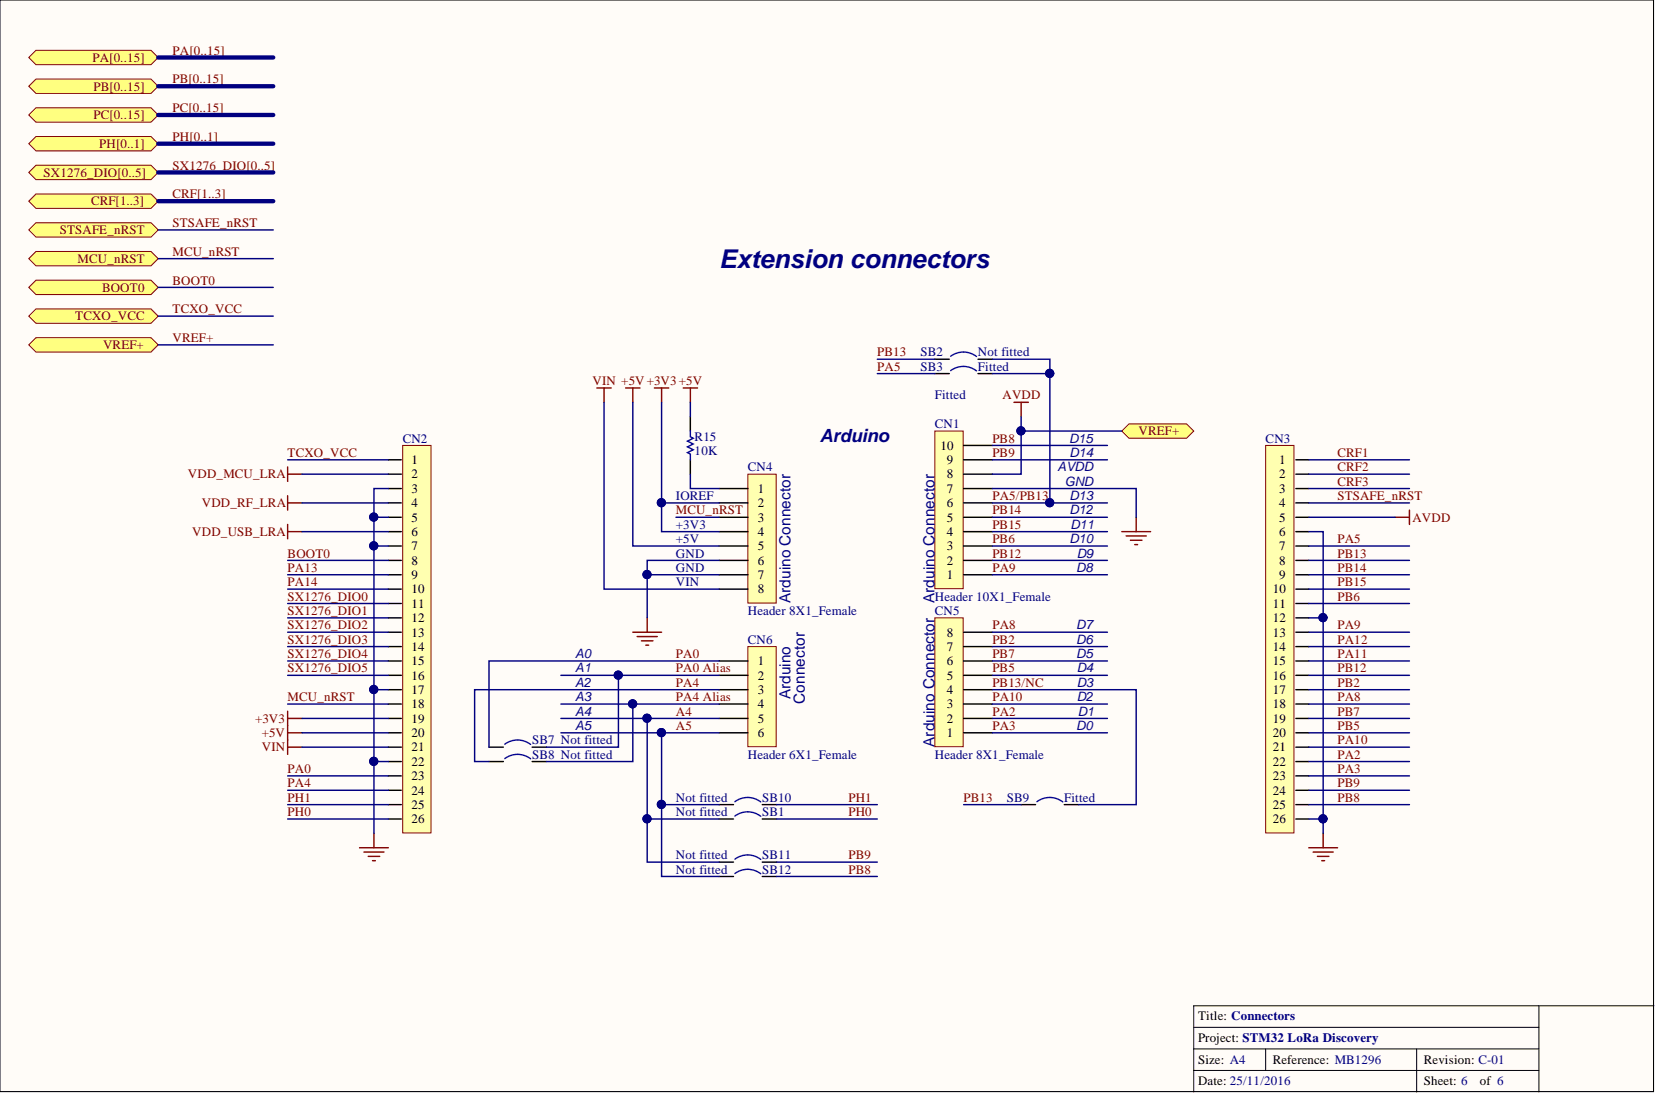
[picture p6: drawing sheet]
<svg xmlns="http://www.w3.org/2000/svg" width="292mm" height="193mm" viewBox="0 0 292 193" stroke-linecap="round" stroke-linejoin="round" font-family="sans-serif">
<defs><g id="words">
<text font-size="4.6" fill="#000080" x="126.8" y="47.2">Extension connectors</text>
<text font-size="3.2" fill="#000080" x="144.6" y="77.9">Arduino</text>
<g font-size="2.7" fill="#000080">
<text x="139.4" y="106.4" transform="rotate(-90 139.4 106.4)">Arduino Connector</text>
<text x="164.8" y="106.4" transform="rotate(-90 164.8 106.4)">Arduino Connector</text>
<text x="139.4" y="123.3" transform="rotate(-90 139.4 123.3)">Arduino</text>
<text x="142" y="124.1" transform="rotate(-90 142 124.1)">Connector</text>
<text x="164.8" y="131.7" transform="rotate(-90 164.8 131.7)">Arduino Connector</text>
</g>
<g font-size="2.3" fill="#800000">
<text x="16.3" y="10.9">PA[0..15]</text>
<text x="30.4" y="9.6">PA[0..15]</text>
<text x="16.5" y="16">PB[0..15]</text>
<text x="30.4" y="14.7">PB[0..15]</text>
<text x="16.5" y="21">PC[0..15]</text>
<text x="30.4" y="19.8">PC[0..15]</text>
<text x="17.5" y="26.1">PH[0..1]</text>
<text x="30.4" y="29.9">SX1276_DIO[0..5]</text>
<text x="30.4" y="24.8">PH[0..1]</text>
<text x="7.7" y="31.2">SX1276_DIO[0..5]</text>
<text x="30.4" y="35">CRF[1..3]</text>
<text x="10.6" y="41.3">STSAFE_nRST</text>
<text x="16.1" y="36.2">CRF[1..3]</text>
<text x="30.4" y="40">STSAFE_nRST</text>
<text x="13.7" y="46.4">MCU_nRST</text>
<text x="30.4" y="45.1">MCU_nRST</text>
<text x="18" y="51.5">BOOT0</text>
<text x="30.4" y="50.2">BOOT0</text>
<text x="13.3" y="56.5">TCXO_VCC</text>
<text x="30.4" y="55.3">TCXO_VCC</text>
<text x="18.2" y="61.6">VREF+</text>
<text x="30.4" y="60.3">VREF+</text>
<text x="154.7" y="65.4">PA5</text>
<text x="154.7" y="62.9">PB13</text>
<text x="104.5" y="67.9">VIN +5V+3V3+5V</text>
<text x="176.8" y="70.5">AVDD</text>
<text x="200.8" y="76.8">VREF+</text>
<text x="50.7" y="80.6">TCXO_VCC</text>
<text x="175" y="78.1">PB8</text>
<text x="175" y="80.6">PB9</text>
<text x="235.9" y="80.6">CRF1</text>
<text x="235.9" y="83.1">CRF2</text>
<text x="33.1" y="84.4">VDD_MCU_LRA</text>
<text x="35.6" y="89.5">VDD_RF_LRA</text>
<text x="175" y="88.2">PA5/PB13</text>
<text x="235.9" y="85.7">CRF3</text>
<text x="235.9" y="88.2">STSAFE_nRST</text>
<text x="33.9" y="94.5">VDD_USB_LRA</text>
<text x="119.2" y="90.7">MCU_nRST</text>
<text x="175" y="95.8">PB6</text>
<text x="175" y="93.3">PB15</text>
<text x="175" y="90.7">PB14</text>
<text x="235.9" y="95.8">PA5</text>
<text x="249.1" y="92">AVDD</text>
<text x="50.7" y="100.9">PA13</text>
<text x="50.7" y="98.3">BOOT0</text>
<text x="175" y="100.9">PA9</text>
<text x="175" y="98.3">PB12</text>
<text x="235.9" y="100.9">PB14</text>
<text x="235.9" y="98.3">PB13</text>
<text x="50.7" y="103.4">PA14</text>
<text x="50.7" y="105.9">SX1276_DIO0</text>
<text x="235.9" y="103.4">PB15</text>
<text x="235.9" y="105.9">PB6</text>
<text x="50.7" y="108.5">SX1276_DIO1</text>
<text x="50.7" y="111">SX1276_DIO2</text>
<text x="50.7" y="113.5">SX1276_DIO3</text>
<text x="175" y="111">PA8</text>
<text x="175" y="113.5">PB2</text>
<text x="235.9" y="113.5">PA12</text>
<text x="235.9" y="111">PA9</text>
<text x="50.7" y="116.1">SX1276_DIO4</text>
<text x="50.7" y="118.6">SX1276_DIO5</text>
<text x="119.2" y="116.1">PA0</text>
<text x="119.2" y="118.6">PA0 Alias</text>
<text x="175" y="118.6">PB5</text>
<text x="175" y="116.1">PB7</text>
<text x="235.9" y="116.1">PA11</text>
<text x="235.9" y="118.6">PB12</text>
<text x="50.7" y="123.7">MCU_nRST</text>
<text x="119.2" y="121.1">PA4</text>
<text x="119.2" y="123.7">PA4 Alias</text>
<text x="175" y="123.7">PA10</text>
<text x="175" y="121.1">PB13/NC</text>
<text x="235.9" y="121.1">PB2</text>
<text x="235.9" y="123.7">PA8</text>
<text x="45" y="127.5">+3V3</text>
<text x="46.2" y="130">+5V</text>
<text x="119.2" y="126.2">A4</text>
<text x="119.2" y="128.8">A5</text>
<text x="175" y="126.2">PA2</text>
<text x="175" y="128.8">PA3</text>
<text x="235.9" y="126.2">PB7</text>
<text x="235.9" y="128.8">PB5</text>
<text x="235.9" y="131.3">PA10</text>
<text x="46.2" y="132.6">VIN</text>
<text x="50.7" y="136.4">PA0</text>
<text x="235.9" y="133.8">PA2</text>
<text x="235.9" y="136.4">PA3</text>
<text x="50.7" y="138.9">PA4</text>
<text x="50.7" y="141.4">PH1</text>
<text x="50.7" y="144">PH0</text>
<text x="149.7" y="141.4">PH1</text>
<text x="149.7" y="144">PH0</text>
<text x="170" y="141.4">PB13</text>
<text x="235.9" y="138.9">PB9</text>
<text x="235.9" y="141.4">PB8</text>
<text x="149.7" y="154.1">PB8</text>
<text x="149.7" y="151.6">PB9</text>
</g>
<g font-size="2.3" fill="#000080">
<text x="162.4" y="65.4">SB3</text>
<text x="162.4" y="62.9">SB2</text>
<text x="172.5" y="62.9">Not fitted</text>
<text x="172.5" y="65.4">Fitted</text>
<text x="164.9" y="70.5">Fitted</text>
<text x="122.5" y="77.8">R15</text>
<text x="164.9" y="75.5">CN1</text>
<text x="71" y="78.1">CN2</text>
<text x="122.5" y="80.3">10K</text>
<text x="131.9" y="83.1">CN4</text>
<text x="223.2" y="78.1">CN3</text>
<text x="119.2" y="88.2">IOREF</text>
<text x="119.2" y="93.3">+3V3</text>
<text x="119.2" y="95.8">+5V</text>
<text x="119.2" y="98.3">GND</text>
<text x="119.2" y="100.9">GND</text>
<text x="119.2" y="103.4">VIN</text>
<text x="164.9" y="105.9">Header 10X1_Female</text>
<text x="131.9" y="113.5">CN6</text>
<text x="131.9" y="108.5">Header 8X1_Female</text>
<text x="164.9" y="108.5">CN5</text>
<text x="93.9" y="131.3">SB7 Not fitted</text>
<text x="93.9" y="133.8">SB8 Not fitted</text>
<text x="131.9" y="133.8">Header 6X1_Female</text>
<text x="164.9" y="133.8">Header 8X1_Female</text>
<text x="119.2" y="141.4">Not fitted</text>
<text x="119.2" y="144">Not fitted</text>
<text x="134.5" y="141.4">SB10</text>
<text x="134.5" y="144">SB1</text>
<text x="177.6" y="141.4">SB9</text>
<text x="187.7" y="141.4">Fitted</text>
<text x="119.2" y="151.6">Not fitted</text>
<text x="119.2" y="154.1">Not fitted</text>
<text x="134.5" y="151.6">SB11</text>
<text x="134.5" y="154.1">SB12</text>
</g>
<g font-size="2.3">
<text x="72.6" y="81.9">1</text>
<text x="165.9" y="79.3">10</text>
<text x="167" y="81.9">9</text>
<text x="225.6" y="81.9">1</text>
<text x="72.6" y="84.4">2</text>
<text x="72.6" y="86.9">3</text>
<text x="72.6" y="89.5">4</text>
<text x="133.7" y="86.9">1</text>
<text x="133.7" y="89.5">2</text>
<text x="167" y="89.5">6</text>
<text x="167" y="86.9">7</text>
<text x="167" y="84.4">8</text>
<text x="225.6" y="84.4">2</text>
<text x="225.6" y="86.9">3</text>
<text x="225.6" y="89.5">4</text>
<text x="72.6" y="92">5</text>
<text x="72.6" y="94.5">6</text>
<text x="133.7" y="92">3</text>
<text x="133.7" y="94.5">4</text>
<text x="167" y="94.5">4</text>
<text x="167" y="92">5</text>
<text x="225.6" y="92">5</text>
<text x="225.6" y="94.5">6</text>
<text x="72.6" y="97.1">7</text>
<text x="72.6" y="99.6">8</text>
<text x="133.7" y="97.1">5</text>
<text x="133.7" y="99.6">6</text>
<text x="167" y="99.6">2</text>
<text x="167" y="97.1">3</text>
<text x="225.6" y="97.1">7</text>
<text x="225.6" y="99.6">8</text>
<text x="72.6" y="102.1">9</text>
<text x="72.6" y="104.7">10</text>
<text x="72.6" y="107.2">11</text>
<text x="133.7" y="102.1">7</text>
<text x="133.7" y="104.7">8</text>
<text x="167" y="102.1">1</text>
<text x="224.5" y="104.7">10</text>
<text x="224.5" y="107.2">11</text>
<text x="225.6" y="102.1">9</text>
<text x="72.6" y="109.7">12</text>
<text x="72.6" y="112.3">13</text>
<text x="167" y="112.3">8</text>
<text x="224.5" y="109.7">12</text>
<text x="224.5" y="112.3">13</text>
<text x="72.6" y="114.8">14</text>
<text x="72.6" y="117.3">15</text>
<text x="72.6" y="119.9">16</text>
<text x="133.7" y="117.3">1</text>
<text x="133.7" y="119.9">2</text>
<text x="167" y="119.9">5</text>
<text x="167" y="117.3">6</text>
<text x="167" y="114.8">7</text>
<text x="224.5" y="114.8">14</text>
<text x="224.5" y="117.3">15</text>
<text x="224.5" y="119.9">16</text>
<text x="72.6" y="122.4">17</text>
<text x="72.6" y="124.9">18</text>
<text x="133.7" y="122.4">3</text>
<text x="133.7" y="124.9">4</text>
<text x="167" y="124.9">3</text>
<text x="167" y="122.4">4</text>
<text x="224.5" y="122.4">17</text>
<text x="224.5" y="124.9">18</text>
<text x="72.6" y="127.5">19</text>
<text x="72.6" y="130">20</text>
<text x="133.7" y="127.5">5</text>
<text x="133.7" y="130">6</text>
<text x="167" y="130">1</text>
<text x="167" y="127.5">2</text>
<text x="224.5" y="127.5">19</text>
<text x="224.5" y="130">20</text>
<text x="72.6" y="132.6">21</text>
<text x="72.6" y="135.1">22</text>
<text x="72.6" y="137.6">23</text>
<text x="224.5" y="132.6">21</text>
<text x="224.5" y="135.1">22</text>
<text x="224.5" y="137.6">23</text>
<text x="72.6" y="140.2">24</text>
<text x="72.6" y="142.7">25</text>
<text x="224.5" y="140.2">24</text>
<text x="224.5" y="142.7">25</text>
<text x="72.6" y="145.2">26</text>
<text x="224.5" y="145.2">26</text>
<text x="211.3" y="179.9">Title: Connectors</text>
<text x="211.3" y="183.7">Project: STM32 LoRa Discovery</text>
<text x="211.3" y="187.6">Size: A4</text>
<text x="211.3" y="191.4">Date: 25/11/2016</text>
<text x="224.5" y="187.6">Reference: MB1296</text>
<text x="251.2" y="191.4">Sheet: 6</text>
<text x="251.2" y="187.6">Revision: C-01</text>
<text x="261" y="191.4">of 6</text>
</g>
<g font-size="2.3" fill="#0c0087">
<text x="186.5" y="83.1">AVDD</text>
<text x="188.6" y="78.1">D15</text>
<text x="188.7" y="80.6">D14</text>
<text x="187.8" y="85.7">GND</text>
<text x="188.7" y="88.2">D13</text>
<text x="188.7" y="95.8">D10</text>
<text x="188.7" y="90.7">D12</text>
<text x="188.8" y="93.3">D11</text>
<text x="189.8" y="100.9">D8</text>
<text x="189.9" y="98.3">D9</text>
<text x="189.8" y="113.5">D6</text>
<text x="189.8" y="111">D7</text>
<text x="101.5" y="116.1">A0</text>
<text x="101.5" y="118.6">A1</text>
<text x="189.8" y="116.1">D5</text>
<text x="189.9" y="118.6">D4</text>
<text x="101.5" y="121.1">A2</text>
<text x="101.5" y="123.7">A3</text>
<text x="189.9" y="123.7">D2</text>
<text x="189.9" y="121.1">D3</text>
<text x="101.5" y="126.2">A4</text>
<text x="101.5" y="128.8">A5</text>
<text x="189.8" y="128.8">D0</text>
<text x="190.1" y="126.2">D1</text>
</g>
</g></defs>
<path d="M0 0h291.7v192.5h-291.7z" fill="#fffcf8" stroke="#000" stroke-width=".18"/>
<path d="M271.4 177.4v15.2M291.7 177.4h-81.1v15.2M210.6 181.2h60.8M210.6 185h60.8M210.6 188.8h60.8M223.2 185v3.8M249.9 185v7.6" fill="none" stroke="#000" stroke-width=".18"/>
<g fill="none" stroke="#800000" stroke-width=".25">
<path d="M110.4 68.4h2.5M111.6 68.4v2.6M115.4 68.4h2.6M116.7 68.4v2.6M197.9 93.8h5.1M198.6 94.5h3.6M199.4 95.3h2M200.2 96.1h.5M200.4 91.2v2.6M111.6 111.5h5.1M112.4 112.3h3.5M113.1 113h2.1"/>
<path d="M113.9 113.8h.5M114.2 109v2.5"/>
</g>
<path d="M131.9 114.1h5v17.6h-5z" fill="#ffffb0" stroke="#800000" stroke-width=".18"/>
<path d="M126.8 116.6h5.1M126.8 119.1h5.1M126.8 121.7h5.1M126.8 124.2h5.1M126.8 126.7h5.1M126.8 129.3h5.1" fill="none" stroke="#000" stroke-width=".25"/>
<path d="M131.9 83.6h5v22.8h-5z" fill="#ffffb0" stroke="#800000" stroke-width=".18"/>
<path d="M126.8 86.2h5.1M126.8 88.7h5.1M126.8 91.2h5.1M126.8 93.8h5.1M126.8 96.3h5.1M126.8 98.8h5.1M126.8 101.4h5.1M126.8 103.9h5.1" fill="none" stroke="#000" stroke-width=".25"/>
<path d="M164.9 109h5v22.7h-5z" fill="#ffffb0" stroke="#800000" stroke-width=".18"/>
<path d="M170 119.1h5M170 116.6h5M170 114.1h5M170 111.5h5M170 129.3h5M170 126.7h5M170 124.2h5M170 121.7h5" fill="none" stroke="#000" stroke-width=".25"/>
<path d="M164.9 76h5v27.8h-5z" fill="#ffffb0" stroke="#800000" stroke-width=".18"/>
<path d="M170 78.6h5M170 98.8h5M170 96.3h5M170 93.8h5M170 91.2h5M170 88.7h5M170 86.2h5M170 83.6h5M170 81.1h5M170 101.4h5" fill="none" stroke="#000" stroke-width=".25"/>
<path d="M105.3 68.4h2.5M106.5 68.4v2.6" fill="none" stroke="#800000" stroke-width=".25"/>
<g fill="#ffff80" stroke="#800000" stroke-width=".18">
<path d="M5.1 10.1l1.2-1.2h20.3l1.3 1.2-1.3 1.3h-20.3z" fill-rule="evenodd"/>
<path d="M5.1 15.2l1.2-1.3h20.3l1.3 1.3-1.3 1.3h-20.3z" fill-rule="evenodd"/>
<path d="M5.1 20.3l1.2-1.3h20.3l1.3 1.3-1.3 1.2h-20.3z" fill-rule="evenodd"/>
<path d="M5.1 45.6l1.2-1.2h20.3l1.3 1.2-1.3 1.3h-20.3z" fill-rule="evenodd"/>
</g>
<path d="M178.8 71h2.6M180.1 71v2.5" fill="none" stroke="#800000" stroke-width=".25"/>
<path d="M5.1 50.7l1.2-1.3h20.3l1.3 1.3-1.3 1.3h-20.3z" fill-rule="evenodd" fill="#ffff80" stroke="#800000" stroke-width=".18"/>
<path d="M164.9 65.9h2.5M164.9 63.4h2.5M172.5 65.9h2.5M172.5 63.4h2.5M86.3 131.8h2.5M86.3 134.3h2.5M93.9 131.8h2.5M93.9 134.3h2.5M126.8 141.9h2.6M134.5 141.9h2.5M180.1 141.9h2.6M187.7 141.9h2.6" fill="none" stroke="#000" stroke-width=".25"/>
<path d="M167.7 65.4a3.8 3.8 0 0 1 4.5 0M167.7 62.8a3.8 3.8 0 0 1 4.5 .1M89 131.3a3.8 3.8 0 0 1 4.6 0M89 133.8a3.8 3.8 0 0 1 4.6 0M129.6 141.4a3.8 3.8 0 0 1 4.6 0M182.9 141.4a3.8 3.8 0 0 1 4.6 0" fill="none" stroke="#00f" stroke-width=".25"/>
<g fill="none" stroke="#800000" stroke-width=".25">
<path d="M50.7 82.4v2.5M50.7 87.4v2.6M50.7 92.5v2.5M50.7 83.6h2.6M50.7 88.7h2.6M50.7 93.8h2.6M63.4 149.5h5.1M64.2 150.3h3.5M64.9 151.1h2.1M65.7 151.8h.5M66 147v2.5M230.9 149.5h5"/>
<path d="M231.6 150.3h3.6M232.4 151.1h2M233.1 151.8h.5M233.4 147v2.5"/>
</g>
<g fill="#ffff80" stroke="#800000" stroke-width=".18">
<path d="M5.1 30.4l1.2-1.2h20.3l1.3 1.2-1.3 1.3h-20.3z" fill-rule="evenodd"/>
<path d="M5.1 35.5l1.2-1.3h20.3l1.3 1.3-1.3 1.3h-20.3z" fill-rule="evenodd"/>
<path d="M5.1 55.8l1.2-1.3h20.3l1.3 1.3-1.3 1.2h-20.3z" fill-rule="evenodd"/>
<path d="M5.1 25.3l1.2-1.2h20.3l1.3 1.2-1.3 1.3h-20.3z" fill-rule="evenodd"/>
<path d="M5.1 40.6l1.2-1.3h20.3l1.3 1.3-1.3 1.2h-20.3z" fill-rule="evenodd"/>
</g>
<path d="M126.8 152.1h2.6M126.8 154.6h2.6M134.5 152.1h2.5M134.5 154.6h2.5" fill="none" stroke="#000" stroke-width=".25"/>
<path d="M129.6 151.5a3.8 3.8 0 0 1 4.6 .1M129.6 154.1a3.8 3.8 0 0 1 4.6 0" fill="none" stroke="#00f" stroke-width=".25"/>
<path d="M71 78.6h5v68.3h-5z" fill="#ffffb0" stroke="#800000" stroke-width=".18"/>
<g fill="none" stroke="#000" stroke-width=".25">
<path d="M68.5 81.1h2.3M68.5 83.6h2.3M68.5 86.2h2.3M68.5 88.7h2.3M68.5 91.2h2.3M68.5 93.8h2.3M68.5 96.3h2.3M68.5 98.8h2.3M68.5 101.4h2.3M68.5 103.9h2.3M68.5 106.4h2.3M68.5 109h2.3"/>
<path d="M68.5 111.5h2.3M68.5 114.1h2.3M68.5 116.6h2.3M68.5 119.1h2.3M68.5 121.7h2.3M68.5 124.2h2.3M68.5 126.7h2.3M68.5 129.3h2.3M68.5 131.8h2.3M68.5 134.3h2.3M68.5 136.9h2.3M68.5 139.4h2.3"/>
<path d="M68.5 141.9h2.3M68.5 144.5h2.3"/>
</g>
<path d="M223.2 78.6h5v68.3h-5z" fill="#ffffb0" stroke="#800000" stroke-width=".18"/>
<g fill="none" stroke="#000" stroke-width=".25">
<path d="M121.8 73.5v2.5M121.8 81.1v2.5M228.6 81.1h2.3M228.6 83.6h2.3M228.6 86.2h2.3M228.6 88.7h2.3M228.6 91.2h2.3M228.6 93.8h2.3M228.6 96.3h2.3M228.6 98.8h2.3M228.6 101.4h2.3M228.6 103.9h2.3"/>
<path d="M228.6 106.4h2.3M228.6 109h2.3M228.6 111.5h2.3M228.6 114.1h2.3M228.6 116.6h2.3M228.6 119.1h2.3M228.6 121.7h2.3M228.6 124.2h2.3M228.6 126.7h2.3M228.6 129.3h2.3M228.6 131.8h2.3M228.6 134.3h2.3"/>
<path d="M228.6 136.9h2.3M228.6 139.4h2.3M126.8 144.5h2.6M134.5 144.5h2.5M228.6 141.9h2.3M228.6 144.5h2.3"/>
</g>
<path d="M120.5 68.4h2.5M121.8 68.4v2.6M246.1 91.2h2.5M248.6 90v2.5M50.7 125.5v7.6M50.7 126.7h2.6M50.7 129.3h2.6M50.7 131.8h2.6" fill="none" stroke="#800000" stroke-width=".25"/>
<path d="M121.8 76v1l.5 .3-1 .5 1 .5-1 .5 1 .5-1 .5 .5 .3v1M129.6 143.9a3.8 3.8 0 0 1 4.6 .1" fill="none" stroke="#00f" stroke-width=".25"/>
<g fill="#ffff80" stroke="#800000" stroke-width=".18">
<path d="M5.1 60.8l1.2-1.2h20.3l1.3 1.2-1.3 1.3h-20.3z" fill-rule="evenodd"/>
<path d="M197.9 76l1.2-1.2h10.2l1.3 1.2-1.3 1.3h-10.2z" fill-rule="evenodd"/>
</g>
<g fill="none" stroke="#000080" stroke-width=".25">
<path d="M27.9 45.6h20.3M27.9 50.7h20.3M27.9 55.8h20.3M27.9 40.6h20.3M27.9 60.8h20.3M106.5 71v32.9h20.3M111.6 71v25.3h15.2M116.7 71v17.7M121.8 71v2.5M154.7 65.9h10.2M154.7 63.4h10.2M175 63.4h10.2v2.5h-10.2"/>
<path d="M175 78.6h20.3M180.1 73.5v10.1h-5.1M180.1 76h17.8M185.2 65.9v22.8M50.7 98.8h17.8M50.7 81.1h17.8M53.3 93.8h15.2M53.3 83.6h15.2M53.3 88.7h15.2M66 96.3h2.5M66 91.2h2.5M68.5 86.2h-2.5v60.8"/>
<path d="M119.2 91.2h7.6M121.8 83.6v2.6h5M126.8 98.8h-12.6v10.2M126.8 88.7h-10.1v5.1h10.1M175 88.7h20.3M175 86.2h25.4v5M175 98.8h20.3M175 96.3h20.3M175 93.8h20.3M175 91.2h20.3M175 81.1h20.3M230.9 93.8h2.5v53.2"/>
<path d="M230.9 98.8h17.7M230.9 96.3h17.7M230.9 91.2h15.2M230.9 81.1h17.7M230.9 83.6h17.7M230.9 86.2h17.7M230.9 88.7h17.7M50.7 101.4h17.8M50.7 103.9h17.8M50.7 106.4h17.8M50.7 109h17.8M50.7 111.5h17.8"/>
<path d="M50.7 114.1h17.8M50.7 116.6h17.8M50.7 119.1h17.8M98.9 119.1h27.9M109.1 119.1v12.7h-12.7M114.2 101.4h12.6M126.8 116.6h-40.5v15.2M175 101.4h20.3M175 111.5h20.3M175 114.1h20.3M175 116.6h20.3M175 119.1h20.3"/>
<path d="M230.9 101.4h17.7M230.9 103.9h17.7M230.9 106.4h17.7M230.9 109h2.5M230.9 111.5h17.7M230.9 114.1h17.7M230.9 116.6h17.7M230.9 119.1h17.7M50.7 124.2h17.8M50.7 136.9h17.8M50.7 139.4h17.8M53.3 129.3h15.2"/>
<path d="M53.3 126.7h15.2M53.3 131.8h15.2M66 121.7h2.5M66 134.3h2.5M98.9 129.3h27.9M98.9 126.7h27.9M98.9 124.2h27.9M111.6 124.2v10.1h-15.2M114.2 126.7v17.8h12.6M116.7 129.3v12.6h10.1M126.8 121.7h-43.1v12.6h2.6M175 121.7h25.4v20.2h-10.1"/>
<path d="M175 129.3h20.3M175 126.7h20.3M175 124.2h20.3M230.9 129.3h17.7M230.9 126.7h17.7M230.9 124.2h17.7M230.9 121.7h17.7M230.9 131.8h17.7M230.9 134.3h17.7M230.9 136.9h17.7M230.9 139.4h17.7M50.7 141.9h17.8"/>
<path d="M50.7 144.5h17.8M114.2 144.5v7.6h12.6M116.7 141.9v12.7h10.1M137 141.9h17.7M137 152.1h17.7M137 154.6h17.7M137 144.5h17.7M170 141.9h10.1M230.9 141.9h17.7M230.9 144.5h2.5"/>
</g>
<g fill="#000080" stroke="#000080" stroke-width=".18">
<circle cx="180.1" cy="76" r=".72"/>
<circle cx="116.7" cy="141.9" r=".72"/>
<circle cx="116.7" cy="129.2" r=".72"/>
<circle cx="114.1" cy="101.3" r=".72"/>
<circle cx="185.2" cy="65.9" r=".72"/>
<circle cx="185.2" cy="88.7" r=".72"/>
<circle cx="116.7" cy="88.7" r=".72"/>
<circle cx="109" cy="119.1" r=".72"/>
<circle cx="111.6" cy="124.2" r=".72"/>
<circle cx="114.1" cy="144.4" r=".72"/>
<circle cx="114.1" cy="126.7" r=".72"/>
<circle cx="65.9" cy="91.2" r=".72"/>
<circle cx="65.9" cy="96.3" r=".72"/>
<circle cx="65.9" cy="121.6" r=".72"/>
<circle cx="65.9" cy="134.3" r=".72"/>
<circle cx="233.4" cy="108.9" r=".72"/>
<circle cx="233.4" cy="144.4" r=".72"/>
</g>
<path d="M27.9 10.1h20.3M27.9 15.2h20.3M27.9 20.3h20.3M27.9 30.4h20.3M27.9 35.5h20.3M27.9 25.3h20.3" fill="none" stroke="#000080" stroke-width=".76"/>
<use href="#words"/>
</svg>
